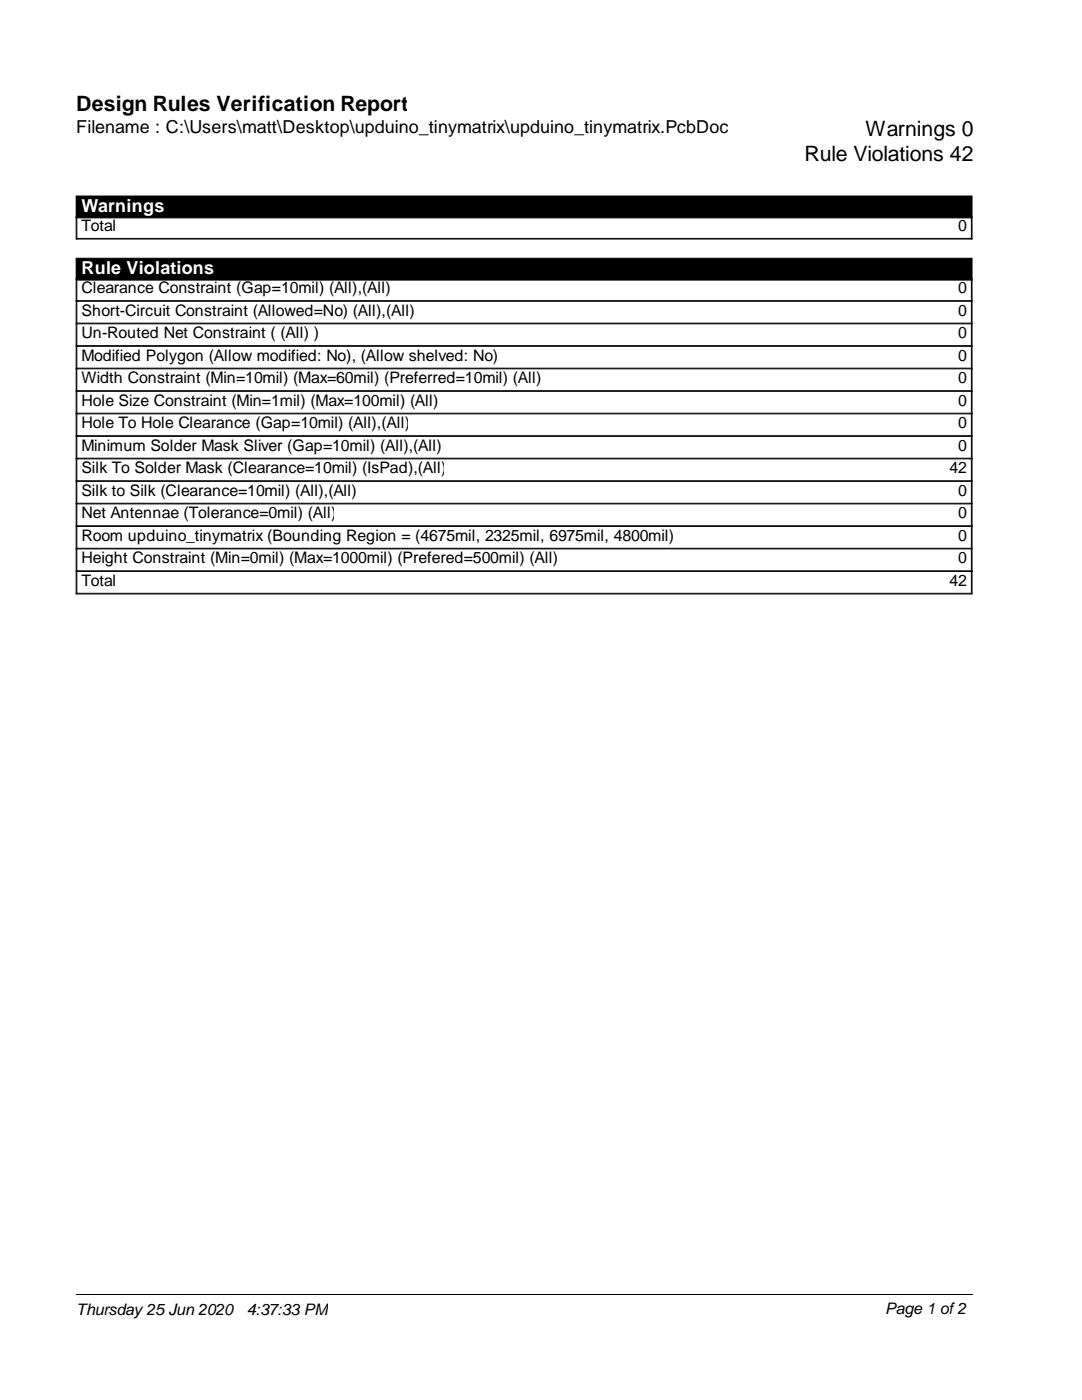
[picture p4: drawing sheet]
<svg xmlns="http://www.w3.org/2000/svg" width="216mm" height="279mm" viewBox="0 0 216 279" stroke-linecap="round" stroke-linejoin="round" font-family="sans-serif">
<defs><g id="words">
<g font-size="4.2">
<text x="15.2" y="22.2">Design Rules Verification Report</text>
<text x="172.7" y="27.1">Warnings 0</text>
<text x="160.5" y="32.1">Rule Violations 42</text>
</g>
<text font-size="3.6" x="15.2" y="26.6">Filename : C:\Users\matt\Desktop\upduino_tinymatrix\upduino_tinymatrix.PcbDoc</text>
<g font-size="3.6" fill="#fff">
<text x="16.3" y="42.4">Warnings</text>
<text x="16.3" y="54.8">Rule Violations</text>
</g>
<g font-size="3.2">
<text x="16.3" y="46.1">Total</text>
<text x="191.2" y="46.1">0</text>
<text x="16.3" y="58.5">Clearance Constraint (Gap=10mil) (All),(All)</text>
<text x="191.2" y="58.5">0</text>
<text x="16.3" y="63">Short-Circuit Constraint (Allowed=No) (All),(All)</text>
<text x="191.2" y="63">0</text>
<text x="16.3" y="67.5">Un-Routed Net Constraint ( (All) )</text>
<text x="16.3" y="72">Modified Polygon (Allow modified: No), (Allow shelved: No)</text>
<text x="191.2" y="67.5">0</text>
<text x="191.2" y="72">0</text>
<text x="16.3" y="76.5">Width Constraint (Min=10mil) (Max=60mil) (Preferred=10mil) (All)</text>
<text x="191.2" y="76.5">0</text>
<text x="16.3" y="81">Hole Size Constraint (Min=1mil) (Max=100mil) (All)</text>
<text x="191.2" y="81">0</text>
<text x="16.3" y="85.5">Hole To Hole Clearance (Gap=10mil) (All),(All)</text>
<text x="16.3" y="90">Minimum Solder Mask Sliver (Gap=10mil) (All),(All)</text>
<text x="191.2" y="85.5">0</text>
<text x="191.2" y="90">0</text>
<text x="16.3" y="94.5">Silk To Solder Mask (Clearance=10mil) (IsPad),(All)</text>
<text x="189.5" y="94.5">42</text>
<text x="16.3" y="98.9">Silk to Silk (Clearance=10mil) (All),(All)</text>
<text x="191.2" y="98.9">0</text>
<text x="16.3" y="103.4">Net Antennae (Tolerance=0mil) (All)</text>
<text x="16.3" y="107.9">Room upduino_tinymatrix (Bounding Region = (4675mil, 2325mil, 6975mil, 4800mil)</text>
<text x="191.2" y="103.4">0</text>
<text x="191.2" y="107.9">0</text>
<text x="16.3" y="112.4">Height Constraint (Min=0mil) (Max=1000mil) (Prefered=500mil) (All)</text>
<text x="191.2" y="112.4">0</text>
<text x="16.3" y="116.9">Total</text>
<text x="189.5" y="116.9">42</text>
<text x="15.2" y="262.5">Thursday 25 Jun 2020</text>
<text x="49.2" y="262.5">4:37:33 PM</text>
<text x="176.7" y="262.3">Page 1 of2</text>
</g>
</g></defs>
<path d="M15.2 39.1h178.8v4.4h-178.8zM15.2 51.5h178.8v4.4h-178.8z" fill="#000" stroke="#000" stroke-width=".2"/>
<g fill="none" stroke="#000" stroke-width=".2">
<path d="M15.2 43.2v4.5h178.8v-4.5M15.2 47.6h178.8M15.2 55.6v62.9h178.8v-62.9M15.2 60h178.8M15.3 43.2v4.5M15.3 55.6v62.9M193.8 43.2v4.5M193.8 55.6v62.9M15.2 60.1h178.8M15.2 64.6h178.8M15.2 64.5h178.8M15.2 69.1h178.8"/>
<path d="M15.2 69h178.8M15.2 73.6h178.8M15.2 73.5h178.8M15.2 78.1h178.8M15.2 78h178.8M15.2 82.6h178.8M15.2 82.5h178.8M15.2 87.1h178.8M15.2 87h178.8M15.2 91.6h178.8M15.2 91.4h178.8M15.2 96.1h178.8"/>
<path d="M15.2 95.9h178.8M15.2 100.6h178.8M15.2 100.4h178.8M15.2 105.1h178.8M15.2 104.9h178.8M15.2 109.6h178.8M15.2 109.4h178.8M15.2 114h178.8M15.2 113.9h178.8M15.2 118.4h178.8M15.2 258.3h178.9"/>
</g>
<use href="#words"/>
</svg>
